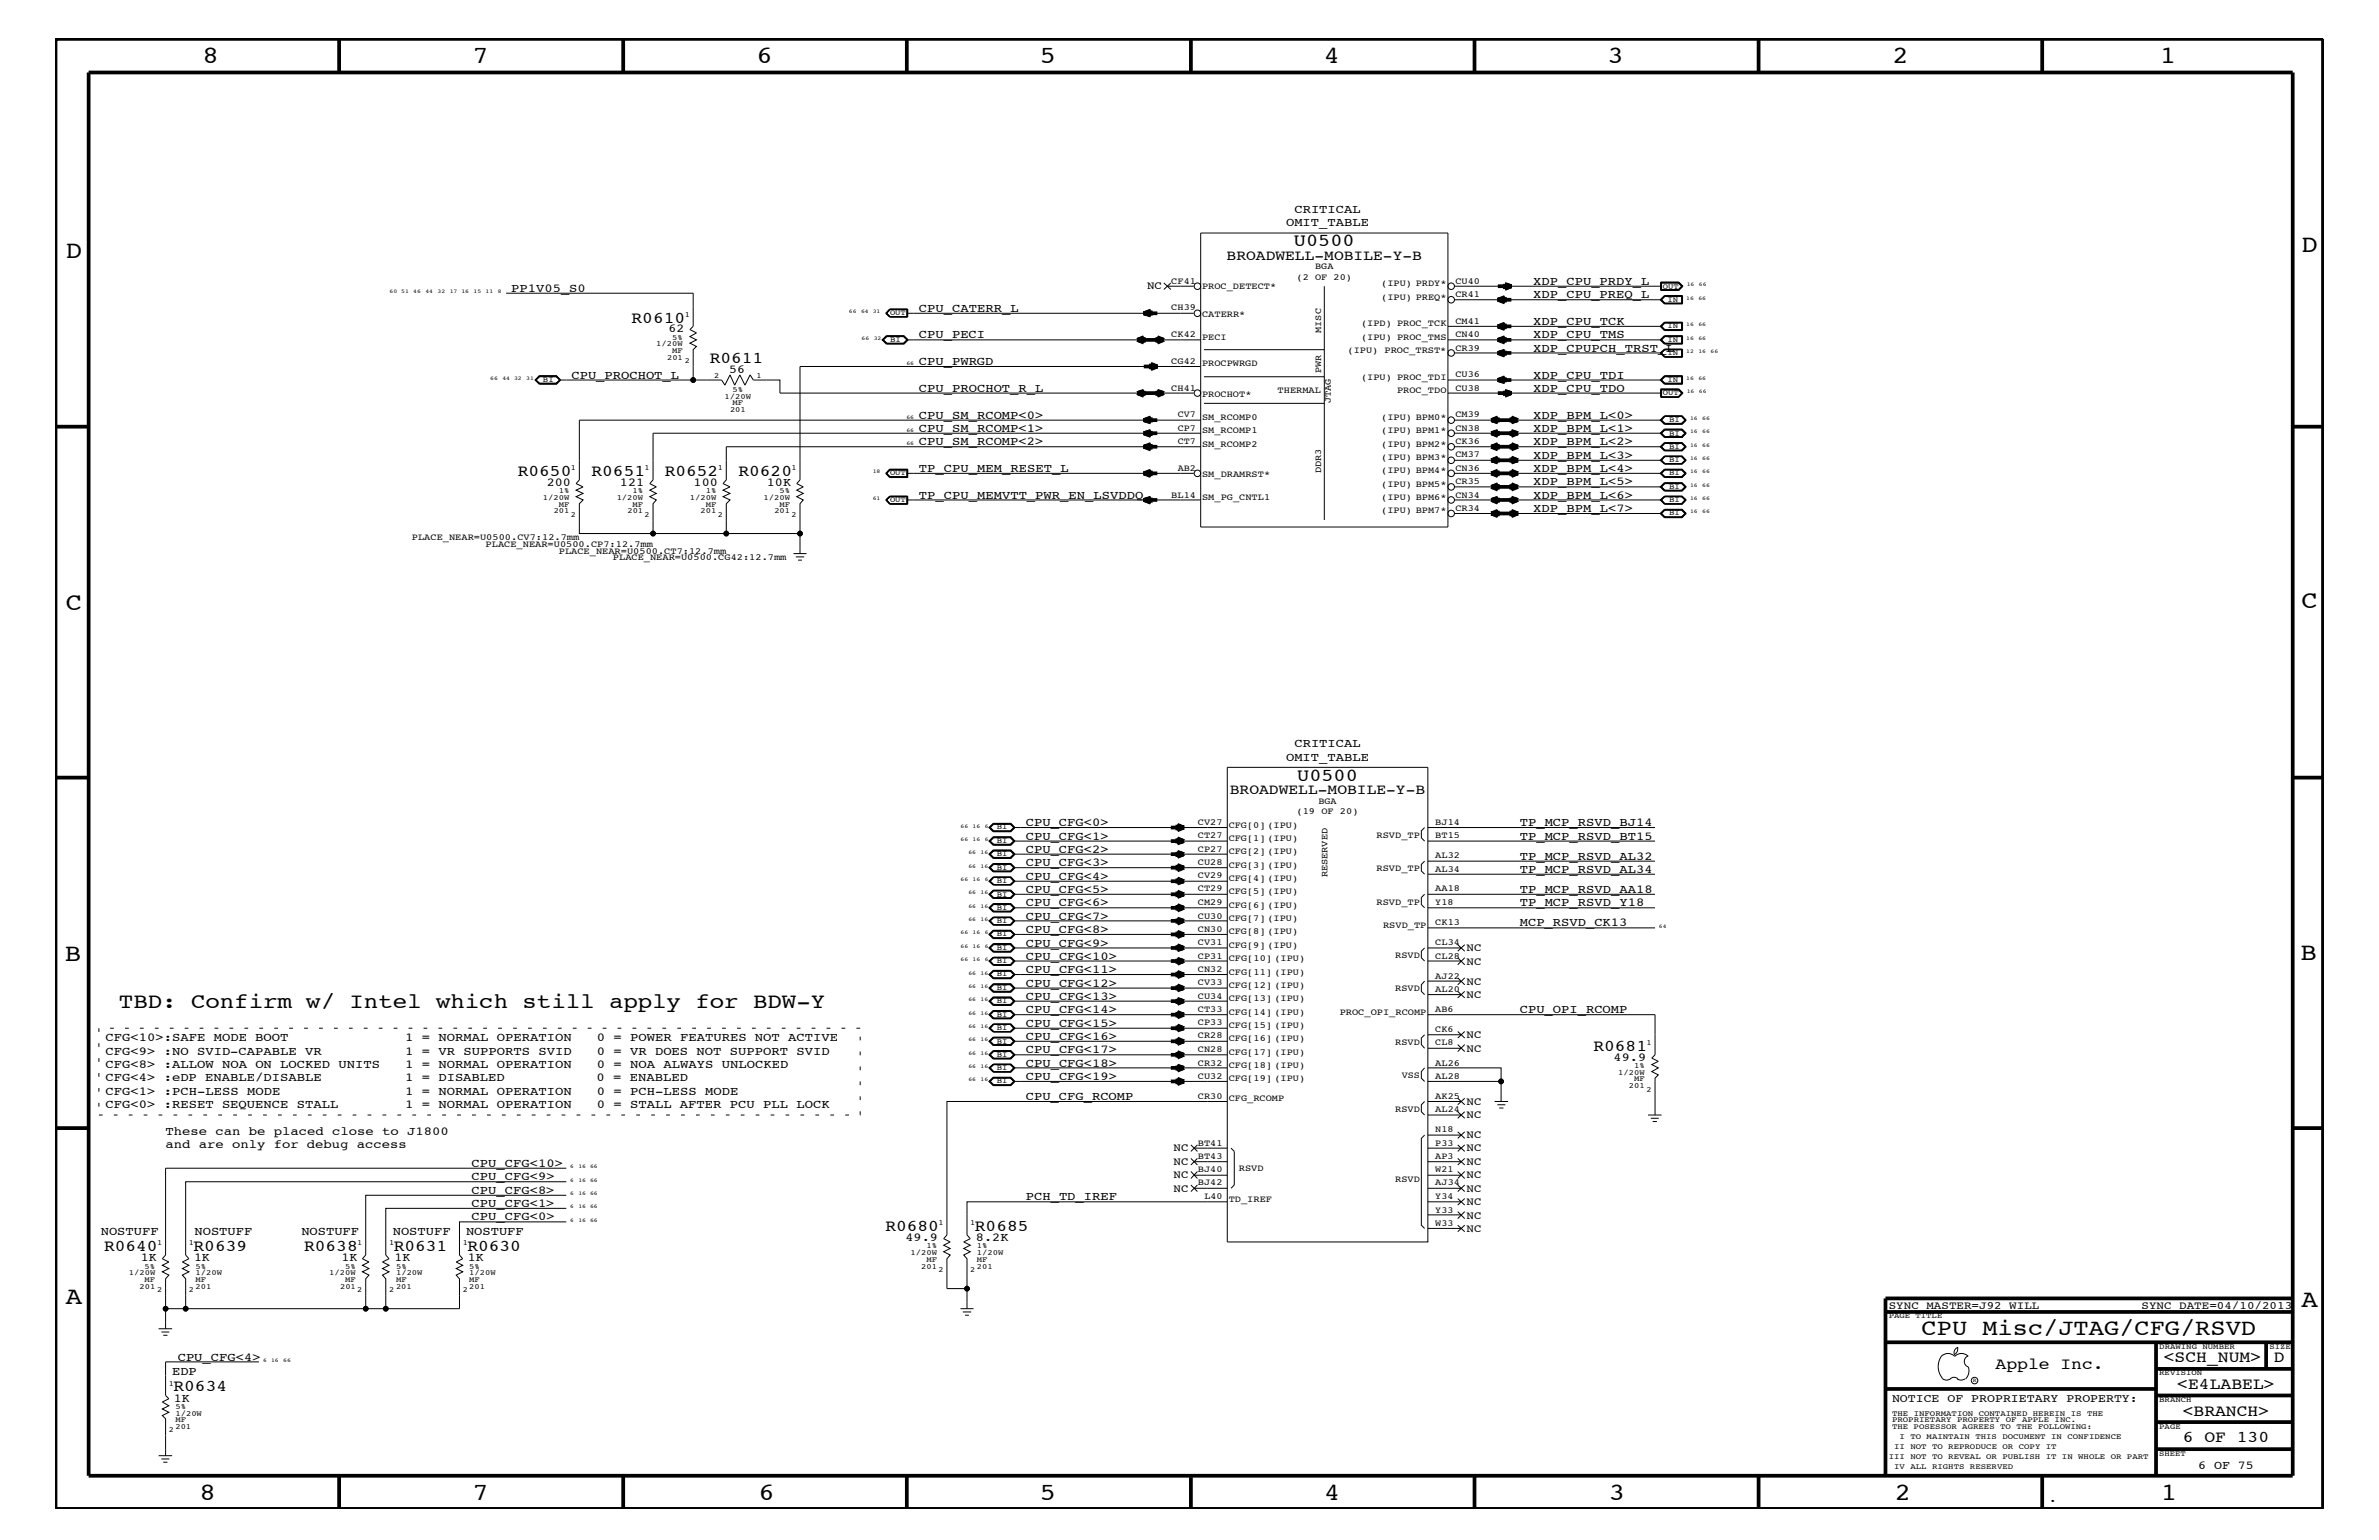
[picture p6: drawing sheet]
<svg xmlns="http://www.w3.org/2000/svg" width="432mm" height="279mm" viewBox="0 0 432 279" stroke-linecap="round" stroke-linejoin="round" font-family="sans-serif">
<defs><g id="words">
<g font-size="4.5">
<text x="36.7" y="11.5">8</text>
<text x="85.8" y="11.5">7</text>
<text x="137.3" y="11.5">6</text>
<text x="188.7" y="11.5">5</text>
<text x="240.3" y="11.5">4</text>
<text x="291.8" y="11.5">3</text>
<text x="343.5" y="11.5">2</text>
<text x="392" y="11.5">1</text>
<text x="11.9" y="46.8">D</text>
<text x="417.7" y="45.7">D</text>
<text x="11.9" y="110.6">C</text>
<text x="417.7" y="110.4">C</text>
<text x="11.8" y="174.3">B</text>
<text x="417.6" y="174.2">B</text>
<text x="11.9" y="236.7">A</text>
<text x="417.7" y="237.1">A</text>
<text x="36.2" y="272.1">8</text>
<text x="85.8" y="272.1">7</text>
<text x="137.7" y="272.1">6</text>
<text x="188.7" y="272.1">5</text>
<text x="240.4" y="272.1">4</text>
<text x="292" y="272.1">3</text>
<text x="343.9" y="272.1">2</text>
<text x="392.2" y="272.1">1</text>
</g>
<text font-size="4.1" x="348.8" y="242.3">CPU Misc/JTAG/CFG/RSVD</text>
<text font-size="3.9" x="21.6" y="182.9">TBD: Confirm w/ Intel which still apply for BDW-Y</text>
<g font-size="3.3">
<text x="234.9" y="44.6">U0500</text>
<text x="235.5" y="141.7">U0500</text>
</g>
<g font-size="3">
<text x="114.6" y="58.5">R0610</text>
<text x="128.8" y="65.9">R0611</text>
<text x="94" y="86.4">R0650</text>
<text x="107.4" y="86.4">R0651</text>
<text x="120.6" y="86.4">R0652</text>
<text x="134" y="86.4">R0620</text>
<text x="289.2" y="190.6">R0681</text>
<text x="18.9" y="227">R0640</text>
<text x="35.1" y="227">R0639</text>
<text x="55.2" y="227">R0638</text>
<text x="71.5" y="227">R0631</text>
<text x="84.8" y="227">R0630</text>
<text x="160.7" y="223.4">R0680</text>
<text x="177" y="223.4">R0685</text>
<text x="362.2" y="248.4">Apple Inc.</text>
<text x="392.7" y="247.1">&lt;SCH_NUM&gt;</text>
<text x="395.2" y="252">&lt;E4LABEL&gt;</text>
<text x="412.7" y="247.1">D</text>
<text x="31.5" y="252.4">R0634</text>
<text x="396.2" y="256.8">&lt;BRANCH&gt;</text>
<text x="396.2" y="261.6">6 OF 130</text>
</g>
<g font-size="2.6">
<text x="222.6" y="47.1">BROADWELL-MOBILE-Y-B</text>
<text x="223.2" y="144">BROADWELL-MOBILE-Y-B</text>
</g>
<g font-size="2.2">
<text x="233.4" y="41">OMIT_TABLE</text>
<text x="234.9" y="38.6">CRITICAL</text>
<text x="92.8" y="52.9">PP1V05_S0</text>
<text x="278.3" y="51.7">XDP_CPU_PRDY_L</text>
<text x="166.8" y="56.6">CPU_CATERR_L</text>
<text x="278.3" y="59">XDP_CPU_TCK</text>
<text x="278.3" y="54.1">XDP_CPU_PREQ_L</text>
<text x="121.3" y="60.3">62</text>
<text x="166.8" y="61.4">CPU_PECI</text>
<text x="278.3" y="63.9">XDP_CPUPCH_TRST_L</text>
<text x="278.3" y="61.4">XDP_CPU_TMS</text>
<text x="103.7" y="68.7">CPU_PROCHOT_L</text>
<text x="132.3" y="67.6">56</text>
<text x="166.8" y="66.2">CPU_PWRGD</text>
<text x="166.8" y="71.1">CPU_PROCHOT_R_L</text>
<text x="278.3" y="71.1">XDP_CPU_TDO</text>
<text x="278.3" y="68.7">XDP_CPU_TDI</text>
<text x="166.8" y="76">CPU_SM_RCOMP&lt;0&gt;</text>
<text x="278.3" y="76">XDP_BPM_L&lt;0&gt;</text>
<text x="166.8" y="78.3">CPU_SM_RCOMP&lt;1&gt;</text>
<text x="166.8" y="80.8">CPU_SM_RCOMP&lt;2&gt;</text>
<text x="278.3" y="83.3">XDP_BPM_L&lt;3&gt;</text>
<text x="278.3" y="80.8">XDP_BPM_L&lt;2&gt;</text>
<text x="278.3" y="78.3">XDP_BPM_L&lt;1&gt;</text>
<text x="99.2" y="88.2">200</text>
<text x="112.5" y="88.2">121</text>
<text x="125.9" y="88.2">100</text>
<text x="139.2" y="88.2">10K</text>
<text x="166.8" y="85.6">TP_CPU_MEM_RESET_L</text>
<text x="278.3" y="88.1">XDP_BPM_L&lt;5&gt;</text>
<text x="278.3" y="85.6">XDP_BPM_L&lt;4&gt;</text>
<text x="166.8" y="90.5">TP_CPU_MEMVTT_PWR_EN_LSVDDQ</text>
<text x="278.3" y="92.9">XDP_BPM_L&lt;7&gt;</text>
<text x="278.3" y="90.5">XDP_BPM_L&lt;6&gt;</text>
<text x="234.9" y="135.6">CRITICAL</text>
<text x="233.4" y="138">OMIT_TABLE</text>
<text x="186.2" y="149.9">CPU_CFG&lt;0&gt;</text>
<text x="275.8" y="149.9">TP_MCP_RSVD_BJ14</text>
<text x="186.2" y="152.3">CPU_CFG&lt;1&gt;</text>
<text x="186.2" y="154.7">CPU_CFG&lt;2&gt;</text>
<text x="275.8" y="156">TP_MCP_RSVD_AL32</text>
<text x="275.8" y="152.3">TP_MCP_RSVD_BT15</text>
<text x="186.2" y="159.6">CPU_CFG&lt;4&gt;</text>
<text x="186.2" y="162">CPU_CFG&lt;5&gt;</text>
<text x="186.2" y="157.2">CPU_CFG&lt;3&gt;</text>
<text x="275.8" y="162">TP_MCP_RSVD_AA18</text>
<text x="275.8" y="158.4">TP_MCP_RSVD_AL34</text>
<text x="186.2" y="164.5">CPU_CFG&lt;6&gt;</text>
<text x="186.2" y="166.9">CPU_CFG&lt;7&gt;</text>
<text x="275.8" y="164.5">TP_MCP_RSVD_Y18</text>
<text x="186.2" y="171.7">CPU_CFG&lt;9&gt;</text>
<text x="186.2" y="169.3">CPU_CFG&lt;8&gt;</text>
<text x="275.8" y="168.1">MCP_RSVD_CK13</text>
<text x="186.2" y="176.6">CPU_CFG&lt;11&gt;</text>
<text x="186.2" y="174.2">CPU_CFG&lt;10&gt;</text>
<text x="186.2" y="179">CPU_CFG&lt;12&gt;</text>
<text x="186.2" y="181.4">CPU_CFG&lt;13&gt;</text>
<text x="186.2" y="183.8">CPU_CFG&lt;14&gt;</text>
<text x="275.8" y="183.8">CPU_OPI_RCOMP</text>
<text x="19.1" y="188.9">CFG&lt;10&gt;:SAFE MODE BOOT</text>
<text x="19.1" y="191.4">CFG&lt;9&gt; :NO SVID-CAPABLE VR</text>
<text x="73.5" y="191.4">1 = VR SUPPORTS SVID</text>
<text x="73.6" y="188.9">1 = NORMAL OPERATION</text>
<text x="108.3" y="191.4">0 = VR DOES NOT SUPPORT SVID</text>
<text x="108.3" y="188.9">0 = POWER FEATURES NOT ACTIVE</text>
<text x="186.2" y="191.1">CPU_CFG&lt;17&gt;</text>
<text x="186.2" y="188.7">CPU_CFG&lt;16&gt;</text>
<text x="186.2" y="186.3">CPU_CFG&lt;15&gt;</text>
<text x="19.1" y="196.2">CFG&lt;4&gt; :eDP ENABLE/DISABLE</text>
<text x="19.1" y="193.7">CFG&lt;8&gt; :ALLOW NOA ON LOCKED UNITS</text>
<text x="73.5" y="196.2">1 = DISABLED</text>
<text x="73.6" y="193.7">1 = NORMAL OPERATION</text>
<text x="108.3" y="196.2">0 = ENABLED</text>
<text x="108.3" y="193.7">0 = NOA ALWAYS UNLOCKED</text>
<text x="186.2" y="193.6">CPU_CFG&lt;18&gt;</text>
<text x="186.2" y="195.9">CPU_CFG&lt;19&gt;</text>
<text x="292.9" y="192.5">49.9</text>
<text x="19.1" y="201">CFG&lt;0&gt; :RESET SEQUENCE STALL</text>
<text x="19.1" y="198.7">CFG&lt;1&gt; :PCH-LESS MODE</text>
<text x="73.5" y="201">1 = NORMAL OPERATION</text>
<text x="73.6" y="198.7">1 = NORMAL OPERATION</text>
<text x="108.3" y="201">0 = STALL AFTER PCU PLL LOCK</text>
<text x="108.3" y="198.7">0 = PCH-LESS MODE</text>
<text x="186.2" y="199.6">CPU_CFG_RCOMP</text>
<text x="30.1" y="205.9">These can be placed close to J1800</text>
<text x="30.1" y="208.3">and are only for debug access</text>
<text x="85.6" y="211.7">CPU_CFG&lt;10&gt;</text>
<text x="85.6" y="214.2">CPU_CFG&lt;9&gt;</text>
<text x="85.6" y="219">CPU_CFG&lt;1&gt;</text>
<text x="85.6" y="216.6">CPU_CFG&lt;8&gt;</text>
<text x="85.6" y="221.4">CPU_CFG&lt;0&gt;</text>
<text x="186.2" y="217.8">PCH_TD_IREF</text>
<text x="18.3" y="224.1">NOSTUFF</text>
<text x="35.3" y="224.1">NOSTUFF</text>
<text x="54.7" y="224.1">NOSTUFF</text>
<text x="71.3" y="224.1">NOSTUFF</text>
<text x="84.6" y="224.1">NOSTUFF</text>
<text x="164.3" y="225.2">49.9</text>
<text x="177.1" y="225.2">8.2K</text>
<text x="25.6" y="228.8">1K</text>
<text x="35.2" y="228.8">1K</text>
<text x="62" y="228.8">1K</text>
<text x="71.6" y="228.8">1K</text>
<text x="84.9" y="228.8">1K</text>
<text x="31.2" y="249.5">EDP</text>
<text x="32.3" y="246.9">CPU_CFG&lt;4&gt;</text>
<text x="31.6" y="254.3">1K</text>
<text x="398.9" y="266.6">6 OF 75</text>
<text x="371.9" y="272.6">.</text>
</g>
<text font-size="2.1" x="343.4" y="254.4">NOTICE OF PROPRIETARY PROPERTY:</text>
<g font-size="2">
<text x="208.2" y="52.5">NC</text>
<text x="266.2" y="172.6">NC</text>
<text x="266.2" y="178.7">NC</text>
<text x="266.2" y="175">NC</text>
<text x="266.2" y="181">NC</text>
<text x="266.2" y="188.3">NC</text>
<text x="266.2" y="190.8">NC</text>
<text x="266.2" y="200.4">NC</text>
<text x="266.2" y="202.9">NC</text>
<text x="213" y="208.9">NC</text>
<text x="266.2" y="208.9">NC</text>
<text x="266.2" y="206.5">NC</text>
<text x="213" y="211.4">NC</text>
<text x="213" y="213.8">NC</text>
<text x="266.2" y="211.4">NC</text>
<text x="266.2" y="213.8">NC</text>
<text x="213" y="216.2">NC</text>
<text x="266.2" y="216.2">NC</text>
<text x="266.2" y="218.6">NC</text>
<text x="266.2" y="221.1">NC</text>
<text x="266.2" y="223.5">NC</text>
<text x="342.8" y="237.4">SYNC_MASTER=J92_WILL</text>
<text x="388.7" y="237.4">SYNC_DATE=04/10/2013</text>
</g>
<g font-size="1.7">
<text x="212.6" y="51.5">CF41</text>
<text x="218.2" y="52.5">PROC_DETECT*</text>
<text x="235.3" y="50.7">(2 OF 20)</text>
<text x="238.7" y="48.9">BGA</text>
<text x="250.7" y="51.9">(IPU) PRDY*</text>
<text x="264.2" y="51.5">CU40</text>
<text x="264.2" y="53.9">CR41</text>
<text x="212.6" y="56.3">CH39</text>
<text x="218.2" y="57.4">CATERR*</text>
<text x="247.1" y="59.2">(IPD) PROC_TCK</text>
<text x="250.7" y="54.4">(IPU) PREQ*</text>
<text x="264.2" y="58.7">CM41</text>
<text x="212.6" y="61.2">CK42</text>
<text x="212.6" y="66">CG42</text>
<text x="218.2" y="61.7">PECI</text>
<text x="239.8" y="60.4" transform="rotate(-90 239.8 60.4)">MISC</text>
<text x="244.6" y="64">(IPU) PROC_TRST*</text>
<text x="247.1" y="61.7">(IPU) PROC_TMS</text>
<text x="264.2" y="61.2">CN40</text>
<text x="264.2" y="63.6">CR39</text>
<text x="212.6" y="70.9">CH41</text>
<text x="218.2" y="66.5">PROCPWRGD</text>
<text x="218.2" y="72">PROCHOT*</text>
<text x="231.9" y="71.3">THERMAL</text>
<text x="239.8" y="67.7" transform="rotate(-90 239.8 67.7)">PWR</text>
<text x="247.1" y="68.9">(IPU) PROC_TDI</text>
<text x="253.6" y="71.3">PROC_TDO</text>
<text x="264.2" y="68.4">CU36</text>
<text x="264.2" y="70.9">CU38</text>
<text x="213.8" y="75.7">CV7</text>
<text x="218.2" y="76.2">SM_RCOMP0</text>
<text x="241.6" y="73.2" transform="rotate(-90 241.6 73.2)">JTAG</text>
<text x="250.7" y="76.2">(IPU) BPM0*</text>
<text x="264.2" y="75.7">CM39</text>
<text x="213.8" y="78.2">CP7</text>
<text x="213.8" y="80.5">CT7</text>
<text x="218.2" y="78.6">SM_RCOMP1</text>
<text x="218.2" y="81.1">SM_RCOMP2</text>
<text x="250.7" y="78.6">(IPU) BPM1*</text>
<text x="250.7" y="81.1">(IPU) BPM2*</text>
<text x="250.7" y="83.5">(IPU) BPM3*</text>
<text x="264.2" y="78.2">CN38</text>
<text x="264.2" y="80.5">CK36</text>
<text x="264.2" y="83">CM37</text>
<text x="213.8" y="85.4">AB2</text>
<text x="218.2" y="86.5">SM_DRAMRST*</text>
<text x="239.8" y="85.9" transform="rotate(-90 239.8 85.9)">DDR3</text>
<text x="250.7" y="85.9">(IPU) BPM4*</text>
<text x="250.7" y="88.3">(IPU) BPM5*</text>
<text x="264.2" y="85.4">CN36</text>
<text x="264.2" y="87.8">CR35</text>
<text x="212.6" y="90.3">BL14</text>
<text x="218.2" y="90.7">SM_PG_CNTL1</text>
<text x="250.7" y="90.7">(IPU) BPM6*</text>
<text x="250.7" y="93.2">(IPU) BPM7*</text>
<text x="264.2" y="90.3">CN34</text>
<text x="264.2" y="92.7">CR34</text>
<text x="74.8" y="98">PLACE_NEAR=U0500.CV7:12.7mm</text>
<text x="88.1" y="99.3">PLACE_NEAR=U0500.CP7:12.7mm</text>
<text x="101.4" y="100.4">PLACE_NEAR=U0500.CT7:12.7mm</text>
<text x="111.3" y="101.6">PLACE_NEAR=U0500.CG42:12.7mm</text>
<text x="217.4" y="149.6">CV27</text>
<text x="235.3" y="147.7">(19 OF 20)</text>
<text x="239.3" y="145.9">BGA</text>
<text x="260.5" y="149.6">BJ14</text>
<text x="217.4" y="152.1">CT27</text>
<text x="217.4" y="154.5">CP27</text>
<text x="223" y="150.1">CFG[0] (IPU)</text>
<text x="223" y="152.6">CFG[1] (IPU)</text>
<text x="223" y="155">CFG[2] (IPU)</text>
<text x="249.9" y="152">RSVD_TP</text>
<text x="260.5" y="155.7">AL32</text>
<text x="260.5" y="152.1">BT15</text>
<text x="217.4" y="156.9">CU28</text>
<text x="217.4" y="159.4">CV29</text>
<text x="217.4" y="161.7">CT29</text>
<text x="223" y="159.9">CFG[4] (IPU)</text>
<text x="223" y="157.4">CFG[3] (IPU)</text>
<text x="241" y="159.2" transform="rotate(-90 241 159.2)">RESERVED</text>
<text x="249.9" y="158">RSVD_TP</text>
<text x="260.5" y="161.7">AA18</text>
<text x="260.5" y="158.2">AL34</text>
<text x="217.4" y="164.2">CM29</text>
<text x="217.4" y="166.7">CU30</text>
<text x="223" y="167.1">CFG[7] (IPU)</text>
<text x="223" y="162.2">CFG[5] (IPU)</text>
<text x="223" y="164.7">CFG[6] (IPU)</text>
<text x="249.9" y="164.1">RSVD_TP</text>
<text x="260.5" y="167.8">CK13</text>
<text x="260.5" y="164.2">Y18</text>
<text x="217.4" y="173.9">CP31</text>
<text x="217.4" y="169">CN30</text>
<text x="217.4" y="171.5">CV31</text>
<text x="223" y="172">CFG[9] (IPU)</text>
<text x="223" y="169.5">CFG[8] (IPU)</text>
<text x="251" y="168.3">RSVD_TP</text>
<text x="253.2" y="173.8">RSVD</text>
<text x="260.5" y="173.9">CL28</text>
<text x="260.5" y="171.5">CL34</text>
<text x="217.4" y="176.3">CN32</text>
<text x="217.4" y="178.8">CV33</text>
<text x="223" y="179.3">CFG[12] (IPU)</text>
<text x="223" y="174.4">CFG[10] (IPU)</text>
<text x="223" y="176.8">CFG[11] (IPU)</text>
<text x="253.2" y="179.9">RSVD</text>
<text x="260.5" y="177.6">AJ22</text>
<text x="260.5" y="179.9">AL20</text>
<text x="217.4" y="181.2">CU34</text>
<text x="217.4" y="183.6">CT33</text>
<text x="223" y="184.1">CFG[14] (IPU)</text>
<text x="223" y="181.6">CFG[13] (IPU)</text>
<text x="243.2" y="184.1">PROC_OPI_RCOMP</text>
<text x="260.5" y="183.6">AB6</text>
<text x="217.4" y="186">CP33</text>
<text x="217.4" y="188.4">CR28</text>
<text x="217.4" y="190.9">CN28</text>
<text x="223" y="186.5">CFG[15] (IPU)</text>
<text x="223" y="188.9">CFG[16] (IPU)</text>
<text x="223" y="191.4">CFG[17] (IPU)</text>
<text x="253.2" y="189.5">RSVD</text>
<text x="260.5" y="187.2">CK6</text>
<text x="260.5" y="189.7">CL8</text>
<text x="217.4" y="193.3">CR32</text>
<text x="217.4" y="195.7">CU32</text>
<text x="223" y="196.2">CFG[19] (IPU)</text>
<text x="223" y="193.7">CFG[18] (IPU)</text>
<text x="254.4" y="195.6">VSS</text>
<text x="260.5" y="193.3">AL26</text>
<text x="260.5" y="195.7">AL28</text>
<text x="217.4" y="199.3">CR30</text>
<text x="223" y="199.8">CFG_RCOMP</text>
<text x="253.2" y="201.7">RSVD</text>
<text x="260.5" y="199.3">AK25</text>
<text x="260.5" y="201.8">AL24</text>
<text x="217.4" y="207.9">BT41</text>
<text x="260.5" y="205.4">N18</text>
<text x="260.5" y="207.9">P33</text>
<text x="217.4" y="212.7">BJ40</text>
<text x="217.4" y="215.1">BJ42</text>
<text x="217.4" y="210.3">BT43</text>
<text x="224.9" y="212.5">RSVD</text>
<text x="253.2" y="214.4">RSVD</text>
<text x="260.5" y="215.1">AJ34</text>
<text x="260.5" y="210.3">AP3</text>
<text x="260.5" y="212.7">W21</text>
<text x="218.6" y="217.5">L40</text>
<text x="223" y="218">TD_IREF</text>
<text x="260.5" y="220">Y33</text>
<text x="260.5" y="217.5">Y34</text>
<text x="260.5" y="222.4">W33</text>
</g>
<g font-size="1.4">
<text x="301.8" y="52.4">OUT</text>
<text x="124.3" y="57.4">1</text>
<text x="161.5" y="57.2">OUT</text>
<text x="302.7" y="59.5">IN</text>
<text x="302.7" y="54.7">IN</text>
<text x="119.1" y="62.9">1/20W</text>
<text x="121.1" y="65.3">201</text>
<text x="122" y="61.7">5%</text>
<text x="122" y="64">MF</text>
<text x="124.3" y="65.9">2</text>
<text x="161.5" y="62">BI</text>
<text x="302.7" y="64.5">IN</text>
<text x="302.7" y="62">IN</text>
<text x="98.6" y="69.3">BI</text>
<text x="129.6" y="68.5">2</text>
<text x="133" y="71.1">5%</text>
<text x="137.3" y="68.5">1</text>
<text x="301.8" y="71.7">OUT</text>
<text x="302.7" y="69.3">IN</text>
<text x="131.5" y="72.3">1/20W</text>
<text x="132.5" y="74.7">201</text>
<text x="133" y="73.5">MF</text>
<text x="302.9" y="76.6">BI</text>
<text x="302.9" y="83.8">BI</text>
<text x="302.9" y="81.4">BI</text>
<text x="302.9" y="79">BI</text>
<text x="101.4" y="89.5">1%</text>
<text x="103.6" y="85.3">1</text>
<text x="114.8" y="89.5">1%</text>
<text x="117" y="85.3">1</text>
<text x="128.1" y="89.5">1%</text>
<text x="130.3" y="85.3">1</text>
<text x="141.5" y="89.5">5%</text>
<text x="143.7" y="85.3">1</text>
<text x="161.5" y="86.2">OUT</text>
<text x="302.9" y="88.7">BI</text>
<text x="302.9" y="86.2">BI</text>
<text x="98.6" y="90.7">1/20W</text>
<text x="100.5" y="93.2">201</text>
<text x="101.4" y="92">MF</text>
<text x="103.6" y="93.8">2</text>
<text x="111.9" y="90.7">1/20W</text>
<text x="113.9" y="93.2">201</text>
<text x="114.8" y="92">MF</text>
<text x="117" y="93.8">2</text>
<text x="125.2" y="90.7">1/20W</text>
<text x="127.2" y="93.2">201</text>
<text x="128.1" y="92">MF</text>
<text x="130.3" y="93.8">2</text>
<text x="138.6" y="90.7">1/20W</text>
<text x="140.5" y="93.2">201</text>
<text x="141.5" y="92">MF</text>
<text x="143.7" y="93.8">2</text>
<text x="161.5" y="91.1">OUT</text>
<text x="302.9" y="93.5">BI</text>
<text x="302.9" y="91.1">BI</text>
<text x="180.9" y="150.5">BI</text>
<text x="180.9" y="152.9">BI</text>
<text x="180.9" y="155.4">BI</text>
<text x="180.9" y="157.8">BI</text>
<text x="180.9" y="160.2">BI</text>
<text x="180.9" y="162.7">BI</text>
<text x="180.9" y="167.5">BI</text>
<text x="180.9" y="165">BI</text>
<text x="180.9" y="172.3">BI</text>
<text x="180.9" y="169.9">BI</text>
<text x="180.9" y="177.2">BI</text>
<text x="180.9" y="174.8">BI</text>
<text x="180.9" y="179.6">BI</text>
<text x="180.9" y="182.1">BI</text>
<text x="180.9" y="184.4">BI</text>
<text x="180.9" y="186.9">BI</text>
<text x="180.9" y="189.3">BI</text>
<text x="180.9" y="191.7">BI</text>
<text x="298.9" y="189.5">1</text>
<text x="180.9" y="196.5">BI</text>
<text x="180.9" y="194.2">BI</text>
<text x="293.7" y="195">1/20W</text>
<text x="295.7" y="197.4">201</text>
<text x="296.6" y="196.2">MF</text>
<text x="296.6" y="193.7">1%</text>
<text x="298.9" y="198.1">2</text>
<text x="28.5" y="225.9">1</text>
<text x="34.3" y="225.9">1</text>
<text x="64.9" y="225.9">1</text>
<text x="70.6" y="225.9">1</text>
<text x="84" y="225.9">1</text>
<text x="165.3" y="227.7">1/20W</text>
<text x="168.1" y="226.5">1%</text>
<text x="170.3" y="222.3">1</text>
<text x="176.1" y="222.3">1</text>
<text x="177.3" y="226.5">1%</text>
<text x="177.3" y="227.7">1/20W</text>
<text x="23.4" y="231.3">1/20W</text>
<text x="25.3" y="233.8">201</text>
<text x="26.2" y="230.2">5%</text>
<text x="26.2" y="232.6">MF</text>
<text x="35.5" y="230.2">5%</text>
<text x="35.5" y="233.8">201</text>
<text x="35.5" y="231.3">1/20W</text>
<text x="35.5" y="232.6">MF</text>
<text x="59.8" y="231.3">1/20W</text>
<text x="61.7" y="233.8">201</text>
<text x="62.7" y="232.6">MF</text>
<text x="62.7" y="230.2">5%</text>
<text x="71.9" y="232.6">MF</text>
<text x="71.9" y="231.3">1/20W</text>
<text x="71.9" y="233.8">201</text>
<text x="71.9" y="230.2">5%</text>
<text x="85.2" y="230.2">5%</text>
<text x="85.2" y="233.8">201</text>
<text x="85.2" y="231.3">1/20W</text>
<text x="85.2" y="232.6">MF</text>
<text x="167.2" y="230.2">201</text>
<text x="168.1" y="229">MF</text>
<text x="170.3" y="230.7">2</text>
<text x="176.1" y="230.7">2</text>
<text x="177.3" y="230.2">201</text>
<text x="177.3" y="229">MF</text>
<text x="28.5" y="234.4">2</text>
<text x="34.3" y="234.4">2</text>
<text x="64.9" y="234.4">2</text>
<text x="70.6" y="234.4">2</text>
<text x="84" y="234.4">2</text>
<text x="342.8" y="239.2">PAGE TITLE</text>
<text x="391.9" y="244.7">DRAWING NUMBER</text>
<text x="411.9" y="244.7">SIZE</text>
<text x="30.6" y="251.4">1</text>
<text x="391.9" y="249.5">REVISION</text>
<text x="31.8" y="255.6">5%</text>
<text x="31.8" y="256.8">1/20W</text>
<text x="343.4" y="256.8">THE INFORMATION CONTAINED HEREIN IS THE</text>
<text x="391.9" y="254.4">BRANCH</text>
<text x="30.6" y="259.9">2</text>
<text x="31.8" y="259.3">201</text>
<text x="31.8" y="258">MF</text>
<text x="343.4" y="258">PROPRIETARY PROPERTY OF APPLE INC.</text>
<text x="343.4" y="259.3">THE POSESSOR AGREES TO THE FOLLOWING:</text>
<text x="343.8" y="262.9">II NOT TO REPRODUCE OR COPY IT</text>
<text x="344.8" y="261.1">I TO MAINTAIN THIS DOCUMENT IN CONFIDENCE</text>
<text x="391.9" y="259.3">PAGE</text>
<text x="342.8" y="264.7">III NOT TO REVEAL OR PUBLISH IT IN WHOLE OR PART</text>
<text x="343.8" y="266.6">IV ALL RIGHTS RESERVED</text>
<text x="391.9" y="264.1">SHEET</text>
</g>
<g font-size="1">
<text x="70.7" y="53.2">60 51</text>
<text x="75" y="53.2">46</text>
<text x="77.2" y="53.2">44</text>
<text x="79.4" y="53.2">32</text>
<text x="81.6" y="53.2">17 16</text>
<text x="85.9" y="53.2">15</text>
<text x="88.1" y="53.2">11</text>
<text x="90.3" y="53.2">8</text>
<text x="306.2" y="51.9">16</text>
<text x="308.4" y="51.9">66</text>
<text x="154.1" y="56.8">66</text>
<text x="156.3" y="56.8">64 31</text>
<text x="306.1" y="59.2">16</text>
<text x="306.1" y="54.4">16</text>
<text x="308.3" y="59.2">66</text>
<text x="308.3" y="54.4">66</text>
<text x="156.4" y="61.7">66</text>
<text x="158.6" y="61.7">32</text>
<text x="306.1" y="64">12</text>
<text x="306.1" y="61.7">16</text>
<text x="308.3" y="64">16</text>
<text x="308.3" y="61.7">66</text>
<text x="310.5" y="64">66</text>
<text x="89" y="68.9">66</text>
<text x="91.2" y="68.9">44 32</text>
<text x="95.5" y="68.9">31</text>
<text x="164.5" y="66.2">66</text>
<text x="306.1" y="68.9">16</text>
<text x="306.2" y="71.3">16</text>
<text x="308.3" y="68.9">66</text>
<text x="308.4" y="71.3">66</text>
<text x="164.5" y="76">66</text>
<text x="306.7" y="76.2">16</text>
<text x="308.9" y="76.2">66</text>
<text x="164.5" y="78.3">66</text>
<text x="164.5" y="80.8">66</text>
<text x="306.7" y="83.5">16</text>
<text x="306.7" y="81.1">16</text>
<text x="306.7" y="78.6">16</text>
<text x="308.9" y="83.5">66</text>
<text x="308.9" y="81.1">66</text>
<text x="308.9" y="78.6">66</text>
<text x="158.4" y="85.9">18</text>
<text x="306.7" y="88.3">16</text>
<text x="306.7" y="85.9">16</text>
<text x="308.9" y="88.3">66</text>
<text x="308.9" y="85.9">66</text>
<text x="158.4" y="90.7">61</text>
<text x="306.7" y="93.2">16</text>
<text x="306.7" y="90.7">16</text>
<text x="308.9" y="93.2">66</text>
<text x="308.9" y="90.7">66</text>
<text x="174.3" y="150.1">66</text>
<text x="174.3" y="152.6">66</text>
<text x="175.8" y="155">66</text>
<text x="176.5" y="150.1">16</text>
<text x="176.5" y="152.6">16</text>
<text x="178" y="155">16</text>
<text x="178.7" y="150.1">6</text>
<text x="178.7" y="152.6">6</text>
<text x="174.3" y="159.9">66</text>
<text x="175.8" y="157.4">66</text>
<text x="176.5" y="159.9">16</text>
<text x="178" y="157.4">16</text>
<text x="178.7" y="159.9">6</text>
<text x="175.8" y="162.2">66</text>
<text x="175.8" y="167.1">66</text>
<text x="175.8" y="164.7">66</text>
<text x="178" y="162.2">16</text>
<text x="178" y="167.1">16</text>
<text x="178" y="164.7">16</text>
<text x="174.3" y="172">66</text>
<text x="174.3" y="169.5">66</text>
<text x="176.5" y="172">16</text>
<text x="176.5" y="169.5">16</text>
<text x="178.7" y="172">6</text>
<text x="178.7" y="169.5">6</text>
<text x="301.1" y="168.3">64</text>
<text x="174.3" y="174.4">66</text>
<text x="175.8" y="176.8">66</text>
<text x="175.8" y="179.3">66</text>
<text x="176.5" y="174.4">16</text>
<text x="178" y="176.8">16</text>
<text x="178" y="179.3">16</text>
<text x="178.7" y="174.4">6</text>
<text x="175.8" y="181.6">66</text>
<text x="175.8" y="184.1">66</text>
<text x="178" y="181.6">16</text>
<text x="178" y="184.1">16</text>
<text x="175.8" y="186.5">66</text>
<text x="175.8" y="188.9">66</text>
<text x="175.8" y="191.4">66</text>
<text x="178" y="186.5">16</text>
<text x="178" y="188.9">16</text>
<text x="178" y="191.4">16</text>
<text x="175.8" y="196.2">66</text>
<text x="175.8" y="193.7">66</text>
<text x="178" y="196.2">16</text>
<text x="178" y="193.7">16</text>
<text x="103.5" y="211.9">6</text>
<text x="103.5" y="214.4">6</text>
<text x="105" y="211.9">16 66</text>
<text x="105" y="214.4">16 66</text>
<text x="103.5" y="219.2">6</text>
<text x="103.5" y="216.9">6</text>
<text x="103.5" y="221.7">6</text>
<text x="105" y="219.2">16 66</text>
<text x="105" y="216.9">16 66</text>
<text x="105" y="221.7">16 66</text>
<text x="47.8" y="247.1">6</text>
<text x="49.2" y="247.1">16</text>
<text x="51.4" y="247.1">66</text>
<text x="358.1" y="250.7">R</text>
</g>
</g></defs>
<g fill="none" stroke="#000" stroke-width=".18">
<path d="M91.9 53.2h33.9v6l-.6 .6 1.2 .6-1.2 .7 1.2 .6-1.2 .6 1.2 .6-.6 .5v5.5h5.2l.6 1 .9-1.9 .8 1.9 1-1.9 .9 1.9 .9-1.9 .6 .9h4.9v2.4h75.1M160.8 56.8l.7 .7M161.5 56.1h3.3v1.4h-3.3l-.7-.7zM161.5 56.2l-.6 .6 .6 .6M161.5 56.1l-.7 .7M161.5 56.2l-.5 .6 .5 .6M161.5 56.2h3.2M161.5 57.4h3.2M164.6 56.8h52.1M164.6 56.2v1.2M164.7 56.1v1.4M211.2 51.3l1.3 1.2"/>
<path d="M211.8 51.9h4.9M212.5 51.3l-1.3 1.2M217.9 42.3h44.9v53.3h-44.9zM240.4 51.9v42.4M262.8 59.2h38.8M264 54.4h37.6M264 51.9h37.6M301.3 54.4l.8-.8h3.3v1.5h-3.3zM301.3 59.2l.8-.8h3.3v1.6h-3.3zM301.4 51.2h3.3l.8 .7-.8 .8h-3.3zM301.5 51.3h3.1M301.5 52.7v-1.4h3.1l.8 .6-.8 .8"/>
<path d="M301.6 59.2l.6-.6h3v1.2h-3zM301.6 54.4l.6-.6h3v1.2h-3zM302.2 58.5l-.7 .7 .7 .7M302.2 53.7l-.7 .7 .7 .7M302.2 53.7h3.1v1.4h-3.1M302.2 58.5h3.1v1.4h-3.1M302.2 58.5l-.8 .7 .8 .7M302.2 53.7l-.8 .7 .8 .7M304.6 51.3l.6 .6-.6 .6h-3v-1.2M304.6 51.3l.7 .6-.7 .7h-3.1M97.1 68.9l.8-.7h3.1l.8 .7-.8 .8h-3.1zM97.9 68.3h3.1l.6 .6-.6 .6h-3.1l-.6-.6z"/>
<path d="M97.9 68.2h3.1l.7 .7-.7 .7h-3.1l-.7-.7zM101.6 68.9l-.7 .6h-2.9l-.7-.6 .7-.5h2.9l.7 .5h24.2M160.9 60.9h3.2l.7 .8-.7 .7h-3.2l-.8-.7zM161 61l-.8 .7 .8 .6M161 61l-.7 .7 .7 .6M161 61h3l.8 .7-.8 .6h-3M161 61h3l.7 .7-.7 .6h-3M164.6 61.7l-.6 .6h-3l-.6-.6 .6-.6h3l.6 .6h53.3M217.9 66.5h-72.7v20.6l-.6 .6 1.2 .6-1.2 .6 1.2 .6-1.2 .6 1.2 .6-.6 .7v9M217.9 78.6h-99.4v8.5l-.6 .6 1.2 .6-1.2 .6 1.2 .6-1.2 .6 1.2 .6-.6 .7v5.4M217.9 76.2h-112.7v10.9l-.6 .6 1.2 .6-1.2 .6 1.2 .6-1.2 .6 1.2 .6-.6 .7v5.4h26.6M218.5 73.2h21.9"/>
<path d="M218.5 68.4h21.9M218.5 63.4h21.9M262.8 71.3h38.8M262.8 68.9h38.8M262.8 61.7h38.8M264 64h37.6M264 78.6h37.6M264 76.2h37.6M301.3 78.6l.8-.8h3.2l.8 .8-.8 .8h-3.2zM301.3 76.2l.8-.7h3.2l.8 .7-.8 .8h-3.2zM301.3 68.9l.8-.7h3.3v1.5h-3.3zM301.3 61.7l.8-.8h3.3v1.5h-3.3z"/>
<path d="M301.3 64l.8-.6h3.3v1.4h-3.3zM301.4 78.6l.8-.7h3.1l.7 .7-.7 .8h-3.1zM301.4 70.6h3.3l.8 .7-.8 .8h-3.3zM301.5 70.7h3.1M301.5 72h3.1M301.5 72.1v-1.5h3.1l.8 .7-.8 .8M301.5 78.6l.7-.6h3l.7 .6-.7 .7h-3zM301.6 78.6l.6-.6h3l.6 .6-.6 .6h-3zM301.6 61.7l.6-.6h3v1.2h-3zM301.6 70.7v1.3M302.2 75.6h3l.7 .6-.7 .6h-3M302.2 69.5h3.1"/>
<path d="M302.2 64.7h3.1M302.2 63.4l-.7 .6 .7 .7M302.2 61l-.7 .7 .7 .6M302.2 75.5h3.1l.7 .7-.7 .7h-3.1l-.8-.7zM302.2 75.6l-.7 .6 .7 .6M302.2 75.6l-.6 .6 .6 .6M302.2 69.5l-.6-.6 .6-.5h3v1.1M302.2 63.4l-.6 .6 .6 .7M302.2 63.4h3.1M302.2 61h3.1v1.3h-3.1M302.2 75.6h3l.6 .6-.6 .6h-3M302.2 63.4l-.8 .6 .8 .8"/>
<path d="M302.2 61l-.8 .7 .8 .6M304.6 70.7l.6 .6-.6 .7M304.6 70.7l.7 .6-.7 .7M305.2 63.4v1.3M305.3 68.2v1.4h-3.1l-.8-.7 .8-.7M305.3 63.4v1.4M305.3 68.3h-3.1l-.7 .6 .7 .6M160.8 85.9l.7 .7M160.8 90.7l.7 .8M161 85.9l.5-.6h3.1v1.2h-3.1zM161.5 85.1h3.3v1.5h-3.3l-.7-.7zM161.5 90h3.3v1.5h-3.3l-.7-.8z"/>
<path d="M161.5 85.2l-.6 .7 .6 .7M161.5 90.1l-.6 .6 .6 .7M161.5 85.2l-.7 .7M161.5 90l-.7 .7M161.5 90.1l-.5 .6 .5 .7M161.5 85.2h3.2v1.4h-3.2M161.5 90.1h3.2M161.5 91.4h3.2M164.6 90.7h53.3M164.6 85.9h52.1M164.6 90.1v1.3M164.7 90v1.5"/>
<path d="M217.9 81.1h-86.1v6l-.6 .6 1.3 .6-1.3 .6 1.3 .6-1.3 .6 1.3 .6-.7 .7v5.4h13.4M264 93.2h37.6M264 90.7h37.6M264 88.3h37.6M264 85.9h37.6M264 83.5h37.6M264 81.1h37.6M301.3 93.2l.8-.8h3.2l.8 .8-.8 .7h-3.2zM301.3 90.7l.8-.7h3.2l.8 .7-.8 .8h-3.2zM301.3 88.3l.8-.7h3.2l.8 .7-.8 .8h-3.2zM301.3 85.9l.8-.8h3.2l.8 .8-.8 .7h-3.2zM301.3 83.5l.8-.8h3.2l.8 .8-.8 .7h-3.2z"/>
<path d="M301.3 81.1l.8-.8h3.2l.8 .8-.8 .7h-3.2zM301.4 90.7l.8-.7h3.1l.7 .7-.7 .8h-3.1zM301.4 83.5l.8-.8h3.1l.7 .8-.7 .7h-3.1zM301.6 88.3l.6-.6h3l.6 .6-.6 .6h-3zM301.6 85.9l.6-.6h3l.6 .6-.6 .6h-3zM301.6 81.1l.6-.6h3l.6 .6-.6 .5h-3zM302.2 92.5h3l.7 .7-.7 .6h-3M302.2 90.1h3l.7 .6-.7 .7h-3M302.2 87.7h3l.7 .6-.7 .7h-3M302.2 85.2h3l.7 .7-.7 .7h-3M302.2 82.8h3l.7 .7-.7 .6h-3M302.2 80.4h3l.7 .7-.7 .6h-3"/>
<path d="M302.2 92.5h3.1l.7 .7-.7 .6h-3.1M302.2 87.7h3.1l.7 .6-.7 .7h-3.1M302.2 85.2h3.1l.7 .7-.7 .7h-3.1M302.2 80.4h3.1l.7 .7-.7 .6h-3.1M302.2 92.5l-.8 .7 .8 .6M302.2 92.5l-.7 .7 .7 .6M302.2 90.1l-.7 .6 .7 .7M302.2 90.1l-.6 .6 .6 .7M302.2 87.7l-.8 .6 .8 .7M302.2 87.7l-.7 .6 .7 .7M302.2 85.2l-.8 .7 .8 .7M302.2 85.2l-.7 .7 .7 .7"/>
<path d="M302.2 82.8l-.7 .7 .7 .6M302.2 82.8l-.6 .7 .6 .6M302.2 80.4l-.8 .7 .8 .6M302.2 80.4l-.7 .7 .7 .6M302.2 92.6h3l.6 .6-.6 .6h-3l-.6-.6zM302.2 90.1h3l.6 .6-.6 .7h-3M302.2 82.8h3l.6 .7-.6 .6h-3M144 100.4h2.4M144.4 101h1.6M144.9 101.6h.6M222.8 139.2h36.4v86.1h-36.4zM179.6 155l.7-.7h3.2l.6 .7-.6 .7h-3.2z"/>
<path d="M179.7 152.6l.6-.7h3.1l.7 .7-.7 .6h-3.1zM179.7 155l.6-.6h3.1l.7 .6-.7 .6h-3.1zM180.3 149.4h3.2l.7 .7-.7 .8h-3.2l-.8-.8zM180.3 151.8h3.2l.7 .8-.7 .8h-3.2l-.8-.8zM180.3 156.7h3.2l.7 .7-.7 .8h-3.2l-.8-.8zM180.3 154.2h3.2l.7 .8-.7 .7h-3.2l-.8-.7zM180.3 159.1h3.2l.7 .8-.7 .7h-3.2l-.8-.7zM180.3 149.5h3.2l.6 .6-.6 .7h-3.2M180.3 151.8h3.2l.6 .8-.6 .7h-3.2l-.7-.7zM180.3 156.7h3.2l.6 .7-.6 .7h-3.2M180.3 159.1h3.2l.6 .8-.6 .7h-3.2l-.7-.7zM180.3 154.4h3.1l.6 .6h38.8"/>
<path d="M180.3 159.2h3.1l.6 .7h38.8M180.3 149.5h3.1l.7 .6-.7 .7h-3.1M180.3 156.7h3.1l.7 .7-.7 .7h-3.1M180.3 159.2h3.1l.7 .7-.7 .6h-3.1M180.3 149.5l-.7 .6 .7 .7M180.3 149.5l-.6 .6 .6 .7M180.3 156.7l-.7 .7 .7 .7M180.3 156.7l-.6 .7 .6 .7M180.3 154.4l-.6 .6 .6 .6h3.1l.6-.6M180.3 159.2l-.6 .7 .6 .6M184 150.1l-.6 .6h-3.1l-.6-.6 .6-.6h3.1l.6 .6h38.8M184 152.6l-.6 .6h-3.1"/>
<path d="M184 157.4l-.6 .6h-3.1l-.6-.6 .6-.6h3.1l.6 .6h38.8M184 159.9l-.6 .6h-3.1M222.8 152.6h-38.8l-.6-.6h-3.1l-.6 .6 .6 .6M258.6 156.2l-.6 .6v1.2l.6 .6M258.6 150.1l-.6 .6v1.3l.6 .6M259.2 156.2h41.2M259.2 158.6h41.2M259.2 150.1h41.2M259.2 152.6h41.2M179.5 167.1l.8-.7h3.2l.7 .7-.7 .7h-3.2zM179.5 174.4l.8-.7h3.2l.7 .7-.7 .7h-3.2zM179.6 162.2l.7-.6h3.2l.6 .6-.6 .8h-3.2z"/>
<path d="M179.6 167.1l.7-.7h3.2l.6 .7-.6 .7h-3.2zM179.6 172l.7-.8h3.2l.6 .8-.6 .7h-3.2zM179.6 174.4l.7-.7h3.2l.6 .7-.6 .7h-3.2zM179.6 179.3l.7-.8h3.2l.6 .8-.6 .6h-3.2zM179.7 172l.6-.7h3.1l.7 .7-.7 .7h-3.1zM179.7 179.3l.6-.7h3.1l.7 .7-.7 .6h-3.1zM180.3 161.5h3.2l.7 .7-.7 .8h-3.2l-.8-.8zM180.3 163.9h3.2l.7 .8-.7 .8h-3.2l-.8-.8zM180.3 171.2h3.2l.7 .8-.7 .7h-3.2l-.8-.7zM180.3 168.8h3.2l.7 .7-.7 .8h-3.2l-.8-.8zM180.3 176.1h3.2l.7 .7-.7 .8h-3.2l-.8-.8zM180.3 178.5h3.2l.7 .8-.7 .7h-3.2l-.8-.7z"/>
<path d="M180.3 164h3.2l.6 .7-.6 .7h-3.2M180.3 168.9h3.2l.6 .6-.6 .7h-3.2M180.3 176.1h3.2l.6 .7-.6 .7h-3.2M180.3 166.5h3.1l.6 .6h38.8M180.3 173.8h3.1l.6 .6h38.8M180.3 166.5h3.1l.7 .6-.7 .7h-3.1M180.3 164h3.1l.7 .7-.7 .7h-3.1M180.3 168.9h3.1l.7 .6-.7 .7h-3.1M180.3 176.1h3.1l.7 .7-.7 .7h-3.1M180.3 173.8h3.1l.7 .6-.7 .6h-3.1M180.3 161.6h3.1l.7 .6-.7 .7h-3.1l-.6-.7zM180.3 166.5l-.6 .6 .6 .7"/>
<path d="M180.3 164l-.7 .7 .7 .7M180.3 164l-.6 .7 .6 .7M180.3 168.9l-.7 .6 .7 .7M180.3 168.9l-.6 .6 .6 .7M180.3 176.1l-.7 .7 .7 .7M180.3 176.1l-.6 .7 .6 .7M180.3 173.8l-.6 .6 .6 .6M184 167.1l-.6 .7h-3.1M184 164.7l-.6 .6h-3.1l-.6-.6 .6-.6h3.1l.6 .6h38.8M184 172l-.6 .6h-3.1l-.6-.6 .6-.6h3.1l.6 .6h38.8M184 169.5l-.6 .6h-3.1l-.6-.6 .6-.6h3.1l.6 .6h38.8M184 174.4l-.6 .6h-3.1"/>
<path d="M184 179.3l-.6 .6h-3.1M222.8 162.2h-38.8l-.6-.5h-3.1l-.6 .5 .6 .6h3.1l.6-.6M222.8 176.8h-38.8l-.6-.6h-3.1l-.6 .6 .6 .6h3.1l.6-.6M222.8 179.3h-38.8l-.6-.6h-3.1l-.6 .6 .6 .6M258.6 178l-.6 .7v1.2l.6 .6M258.6 172l-.6 .6v1.2l.6 .6M258.6 162.2l-.6 .6v1.3l.6 .6M259.2 162.2h41.2M259.2 174.4h6M259.2 172h6M259.2 168.3h41.2M259.2 164.7h41.2"/>
<path d="M259.2 178h6M264.6 177.4l1.3 1.3M264.6 179.9l1.3 1.1M264.6 173.8l1.3 1.2M264.6 171.4l1.3 1.2M265.9 177.4l-1.3 1.3M265.9 179.9l-1.3 1.1M265.9 173.8l-1.3 1.2M265.9 171.4l-1.3 1.2M179.5 193.7l.8-.6h3.2l.7 .6-.7 .8h-3.2zM179.6 181.6l.7-.6h3.2l.6 .6-.6 .8h-3.2zM179.6 193.7l.7-.6h3.2l.6 .6-.6 .8h-3.2z"/>
<path d="M179.6 188.9l.7-.7h3.2l.6 .7-.6 .8h-3.2zM179.7 181.6l.6-.6h3.1l.7 .6-.7 .7h-3.1zM180.3 180.9h3.2l.7 .7-.7 .8h-3.2l-.8-.8zM180.3 185.8h3.2l.7 .7-.7 .7h-3.2l-.8-.7zM180.3 183.3h3.2l.7 .8-.7 .8h-3.2l-.8-.8zM180.3 195.4h3.2l.7 .8-.7 .8h-3.2l-.8-.8zM180.3 188.2h3.2l.7 .7-.7 .8h-3.2l-.8-.8zM180.3 190.6h3.2l.7 .8-.7 .7h-3.2l-.8-.7zM180.3 185.8h3.2l.6 .7-.6 .7h-3.2l-.7-.7zM180.3 183.4h3.2l.6 .7-.6 .7h-3.2M180.3 195.5h3.2l.6 .7-.6 .7h-3.2M180.3 190.7h3.2l.6 .7-.6 .7h-3.2"/>
<path d="M180.3 181h3.1l.6 .6h38.8M180.3 185.9h3.1l.6 .6h38.8M180.3 193.2h3.1l.6 .5h38.8M180.3 185.9h3.1l.7 .6-.7 .6h-3.1M180.3 183.4h3.1l.7 .7-.7 .7h-3.1M180.3 195.5h3.1l.7 .7-.7 .7h-3.1M180.3 193.2h3.1l.7 .5-.7 .7h-3.1M180.3 190.7h3.1l.7 .7-.7 .7h-3.1M180.3 181l-.6 .6 .6 .6h3.1l.6-.6M180.3 185.9l-.6 .6 .6 .6M180.3 183.4l-.7 .7 .7 .7M180.3 183.4l-.6 .7 .6 .7"/>
<path d="M180.3 195.5l-.7 .7 .7 .7M180.3 195.5l-.6 .7 .6 .7M180.3 193.2l-.6 .5 .6 .7M180.3 188.2h3.1l.7 .7-.7 .7h-3.1l-.6-.7zM180.3 190.7l-.7 .7 .7 .7M180.3 190.7l-.6 .7 .6 .7M184 186.5l-.6 .6h-3.1M184 184.1l-.6 .6h-3.1l-.6-.6 .6-.6h3.1l.6 .6h38.8M184 196.2l-.6 .6h-3.1l-.6-.6 .6-.6h3.1l.6 .6h38.8M184 193.7l-.6 .7h-3.1M222.8 188.9h-38.8l-.6-.6h-3.1l-.6 .6 .6 .6h3.1l.6-.6M222.8 191.4h-38.8l-.6-.6h-3.1l-.6 .6 .6 .6h3.1l.6-.6"/>
<path d="M222.8 199.8h-50.9v24.3l-.6 .6 1.2 .6-1.2 .6 1.2 .6-1.2 .6 1.2 .6-.6 .7v5.4h3.6M258.6 199.8l-.6 .6v1.3l.6 .6M258.6 193.7l-.6 .7v1.2l.6 .6M258.6 187.7l-.6 .6v1.2l.6 .7M259.2 184.1h41.2v7.3l-.6 .6 1.2 .6-1.2 .6 1.2 .5-1.2 .7 1.2 .6-.6 .6v6.7M259.2 196.2h13.3v3.6M259.2 193.7h13.3v2.5M259.2 199.8h6M259.2 187.7h6M259.2 180.5h6M259.2 190.2h6M264.6 187.1l1.3 1.2"/>
<path d="M264.6 189.5l1.3 1.3M264.6 199.2l1.3 1.2M265.9 187.1l-1.3 1.2M265.9 189.5l-1.3 1.3M265.9 199.2l-1.3 1.2M271.3 199.8h2.4M102.8 216.9h-36.4v10.8l-.6 .7 1.2 .6-1.2 .6 1.2 .6-1.2 .5 1.2 .6-.6 .7v5.4h-32.7M102.8 219.2h-32.8v8.5l.6 .7-1.2 .6 1.2 .6-1.2 .6 1.2 .5-1.2 .6 .6 .7v5.4M102.8 214.4h-69.1v13.3l.6 .7-1.2 .6 1.2 .6-1.2 .6 1.2 .5-1.2 .6 .6 .7v5.4h-3.6M102.8 211.9h-72.7v15.8l-.6 .7 1.1 .6-1.1 .6 1.1 .6-1.1 .5 1.1 .6-.5 .7v9.1M216.2 207.7l1.1 1.2M216.2 210.2l1.1 1.2"/>
<path d="M216.2 212.5l1.1 1.3M216.2 215l1.1 1.2M216.7 208.3h6.1M216.7 210.8h6.1M216.7 213.2h6.1M216.7 215.6h6.1M217.3 207.7l-1.1 1.2M217.3 210.2l-1.1 1.2M217.3 212.5l-1.1 1.3M217.3 215l-1.1 1.2M222.8 218h-47.3v6.1l.6 .6-1.2 .6 1.2 .6-1.2 .6 1.2 .6-1.2 .6 .6 .7v9M223.4 208.3l.6 .6v6.1l-.6 .6"/>
<path d="M258.6 205.9l-.6 .6v15.8l.6 .6M259.2 202.3h6M259.2 208.3h6M259.2 210.8h6M259.2 205.9h6M259.2 213.2h6M259.2 218h6M259.2 215.6h6M264.6 215l1.3 1.2M264.6 217.5l1.3 1.1M264.6 207.7l1.3 1.2M264.6 205.3l1.3 1.2"/>
<path d="M264.6 219.8l1.3 1.3M264.6 210.2l1.3 1.2M264.6 212.5l1.3 1.3M264.6 201.7l1.3 1.2M265.9 215l-1.3 1.2M265.9 217.5l-1.3 1.1M265.9 207.7l-1.3 1.2M265.9 205.3l-1.3 1.2M265.9 219.8l-1.3 1.3M265.9 210.2l-1.3 1.2M265.9 212.5l-1.3 1.3M265.9 201.7l-1.3 1.2"/>
<path d="M271.8 200.4h1.4M272.1 201h.8M299.1 202.3h2.5M299.6 202.9h1.5M300 203.5h.7M102.8 221.7h-19.4v6l.6 .7-1.2 .6 1.2 .6-1.2 .6 1.2 .5-1.2 .6 .6 .7v5.4h-17M174.3 237.4h2.4M174.8 238h1.5M175.2 238.6h.7M259.2 222.9h6M259.2 220.4h6M264.6 222.3l1.3 1.2"/>
<path d="M265.9 222.3l-1.3 1.2M28.8 241.1h2.4M29.3 241.7h1.4M29.6 242.3h.8M47 247.1h-16.9v6.1l.5 .6-1.1 .6 1.1 .6-1.1 .6 1.1 .6-1.1 .6 .6 .6v6.7M352.3 246.1a1.72 1.72 0 0 1 2.5 0 1.69 1.69 0 0 1 2.4 0M352.4 246a3.2 3.2 0 0 0 .4 4.3l.8 .1 .4-.2M354 250.2l.7-.3 .7 .3M355.2 250.2l.7 .2 .7-.2M355.3 244.4v.3a1.18 1.18 0 0 1-.6 1.1M355.4 244.4a.99 .99 0 0 0-.6 1.4M357.2 246a1.04 1.04 0 0 0-.7 1 1.04 1.04 0 0 0 .7 1"/>
<path d="M357.3 248l.1 .7a2.11 2.11 0 0 1-.6 1.5M28.8 264.1h2.4M29.3 264.7h1.4M29.6 265.3h.8"/>
<circle cx="217.3" cy="56.8" r=".59"/>
<circle cx="217.3" cy="51.9" r=".59"/>
<circle cx="263.4" cy="51.9" r=".59"/>
<circle cx="263.4" cy="54.4" r=".59"/>
<circle cx="125.8" cy="68.9" r=".42"/>
<circle cx="217.3" cy="71.3" r=".59"/>
<circle cx="263.4" cy="76.2" r=".59"/>
<circle cx="263.4" cy="64" r=".59"/>
<circle cx="263.4" cy="78.6" r=".59"/>
<circle cx="118.5" cy="96.8" r=".42"/>
<circle cx="131.8" cy="96.8" r=".42"/>
<circle cx="145.2" cy="96.8" r=".42"/>
<circle cx="217.3" cy="85.9" r=".59"/>
<circle cx="263.4" cy="90.7" r=".59"/>
<circle cx="263.4" cy="88.3" r=".59"/>
<circle cx="263.4" cy="85.9" r=".59"/>
<circle cx="263.4" cy="81.1" r=".59"/>
<circle cx="263.4" cy="83.5" r=".59"/>
<circle cx="263.4" cy="93.2" r=".59"/>
<circle cx="272.5" cy="196.2" r=".42"/>
<circle cx="30.1" cy="237.4" r=".42"/>
<circle cx="33.7" cy="237.4" r=".42"/>
<circle cx="66.4" cy="237.4" r=".42"/>
<circle cx="70" cy="237.4" r=".42"/>
<circle cx="175.5" cy="233.8" r=".42"/>
<circle cx="358.4" cy="250.5" r=".59"/>
</g>
<g fill="none" stroke="#000" stroke-width=".68" stroke-linecap="butt">
<path d="M10.1 7.1h411.5v266.7h-411.5zM16.1 13.2h400v254.5h-400zM61.6 7.1v6.1M113.1 7.1v6.1M164.6 7.1v6.1M216.2 7.1v6.1M267.6 7.1v6.1M319.2 7.1v6.1M370.7 7.1v6.1M207.6 56.8l1.3-.5v1zM207.6 56.8h2.5M207.6 56.8l1.3 .1"/>
<path d="M207.6 56.8l1.3 .4M207.6 56.8l1.3 .2M208.9 56.4l-1.3 .4M208.9 56.7l-1.3 .1M208.9 56.6l-1.3 .2M271.9 54.4l1.2-.5v1zM271.9 59.2l1.2-.5v1zM271.9 59.2h2.4M271.9 59.2l1.2 .2M271.9 59.2l1.2 .3M271.9 54.4h2.4M271.9 54.4l1.2 .1"/>
<path d="M271.9 54.4l1.2 .3M271.9 54.4l1.2 .2M271.9 51.9h2.4M273.1 51.5l1.2 .4-1.2 .5zM273.1 58.9l-1.2 .3M273.1 59.1l-1.2 .1M273.1 59l-1.2 .2M273.1 54l-1.2 .4M273.1 54.2l-1.2 .2M273.1 54.1l-1.2 .3M273.1 51.6l1.2 .3M273.1 51.8l1.2 .1"/>
<path d="M273.1 51.7l1.2 .2M274.3 51.9l-1.2 .2M274.3 51.9l-1.2 .5M274.3 51.9l-1.2 .3M10.1 77.4h6M206.4 71.3h4.8M206.4 61.7h4.8M206.4 71.3l1.2 .2M206.4 61.7l1.2-.5v1zM206.4 71.3l1.2-.4v.9zM206.4 71.3l1.2 .3M206.4 71.3l1.2 .4"/>
<path d="M206.4 61.7l1.2 .1M206.4 61.7l1.2 .2M206.4 61.7l1.2 .3M207.6 76.2l1.3-.5v1zM207.6 78.6l1.3-.4v.9zM207.6 76.2h2.5M207.6 76.2l1.3 .1M207.6 76.2l1.3 .4M207.6 76.2l1.3 .2M207.6 78.6h2.5M207.6 78.6l1.3 .2M207.6 78.6l1.3 .4"/>
<path d="M207.6 78.6l1.3 .3M207.6 66.5h2.5M207.6 71.2l-1.2 .1M207.6 71.1l-1.2 .2M207.6 71l-1.2 .3M207.6 61.5l-1.2 .2M207.6 61.4l-1.2 .3M207.6 61.3l-1.2 .4M208.9 75.8l-1.3 .4M208.9 76.1l-1.3 .1M208.9 76l-1.3 .2M208.9 78.3l-1.3 .3"/>
<path d="M208.9 78.5l-1.3 .1M208.9 66.2l1.2 .3M208.9 66.4l1.2 .1M208.9 66l1.2 .5-1.2 .5zM210.1 71.2l1.1 .1M210.1 71l1.1 .3M210.1 71.1l1.1 .2M210.1 61.5l1.1 .2M210.1 61.3l1.1 .4M210.1 61.4l1.1 .3M210.1 61.2l1.1 .5-1.1 .5zM210.1 70.9l1.1 .4-1.1 .5z"/>
<path d="M210.1 66.5l-1.2 .2M210.1 66.5l-1.2 .3M211.2 71.3l-1.1 .2M211.2 71.3l-1.1 .3M211.2 71.3l-1.1 .4M211.2 61.7l-1.1 .1M211.2 61.7l-1.1 .2M211.2 61.7l-1.1 .3M270.7 76.2h4.8M270.7 78.6h4.8M270.7 76.2l1.2-.5v1zM270.7 78.6l1.2-.4v.9z"/>
<path d="M270.7 78.6l1.2 .2M270.7 78.6l1.2 .3M270.7 78.6l1.2 .4M270.7 76.2l1.2 .1M270.7 76.2l1.2 .2M270.7 76.2l1.2 .4M271.9 78.5l-1.2 .1M271.9 78.3l-1.2 .3M271.9 76.1l-1.2 .1M271.9 75.8l-1.2 .4M271.9 76l-1.2 .2M271.9 61.7h2.4"/>
<path d="M271.9 64h2.4M271.9 61.7l1.2-.5v1zM271.9 64l1.2-.4v.9zM271.9 68.9l1.2-.5v1zM271.9 64l1.2 .2M271.9 64l1.2 .5M271.9 64l1.2 .3M271.9 68.9h2.4M271.9 68.9l1.2 .1M271.9 68.9l1.2 .4M271.9 68.9l1.2 .3M271.9 61.7l1.2 .1"/>
<path d="M271.9 61.7l1.2 .3M271.9 61.7l1.2 .2M271.9 71.3h2.4M273.1 70.9l1.2 .4-1.2 .5zM273.1 63.7l-1.2 .3M273.1 64h-1.2M273.1 63.9l-1.2 .1M273.1 68.5l-1.2 .4M273.1 68.8l-1.2 .1M273.1 68.7l-1.2 .2M273.1 61.3l-1.2 .4M273.1 61.5l-1.2 .2"/>
<path d="M273.1 61.4l-1.2 .3M273.1 71l1.2 .3M273.1 71.2l1.2 .1M273.1 71.1l1.2 .2M274.3 78.5l1.2 .1M274.3 78.3l1.2 .3M274.3 76.1l1.2 .1M274.3 76l1.2 .2M274.3 75.8l1.2 .4M274.3 75.7l1.2 .5-1.2 .5zM274.3 78.2l1.2 .4-1.2 .5zM274.3 71.3l-1.2 .2"/>
<path d="M274.3 71.3l-1.2 .4M274.3 71.3l-1.2 .3M275.5 78.6l-1.2 .2M275.5 78.6l-1.2 .3M275.5 78.6l-1.2 .4M275.5 76.2l-1.2 .1M275.5 76.2l-1.2 .2M275.5 76.2l-1.2 .4M416.1 77.4h5.5M207.6 90.7h2.5M207.6 81.1l1.3-.6v1.1zM207.6 85.9l1.3-.5v1z"/>
<path d="M207.6 90.7l1.3-.4v.9zM207.6 90.7l1.3 .2M207.6 90.7l1.3 .4M207.6 90.7l1.3 .3M207.6 85.9h2.5M207.6 85.9l1.3 .1M207.6 85.9l1.3 .3M207.6 85.9l1.3 .2M207.6 81.1h2.5M207.6 81.1h1.3M207.6 81.1l1.3 .3M207.6 81.1l1.3 .2"/>
<path d="M208.9 90.4l-1.3 .3M208.9 90.6l-1.3 .1M208.9 90.5l-1.3 .2M208.9 85.5l-1.3 .4M208.9 85.8l-1.3 .1M208.9 85.6l-1.3 .3M208.9 80.7l-1.3 .4M208.9 80.9l-1.3 .2M208.9 80.8l-1.3 .3M270.7 90.7h4.8M270.7 85.9h4.8M270.7 81.1h4.8"/>
<path d="M270.7 90.7l1.2 .2M270.7 81.1l1.2-.6v1.1zM270.7 83.5l1.2-.5v.9zM270.7 85.9l1.2-.5v1zM270.7 88.3l1.2-.5v1zM270.7 90.7l1.2-.4v.9zM270.7 93.2l1.2-.5v1zM270.7 90.7l1.2 .3M270.7 90.7l1.2 .4M270.7 93.2h4.8M270.7 93.2l1.2 .1M270.7 93.2l1.2 .2"/>
<path d="M270.7 93.2l1.2 .3M270.7 88.3h4.8M270.7 88.3l1.2 .1M270.7 88.3l1.2 .3M270.7 88.3l1.2 .4M270.7 85.9l1.2 .1M270.7 85.9l1.2 .2M270.7 85.9l1.2 .3M270.7 83.5h4.8M270.7 83.5l1.2 .1M270.7 83.5l1.2 .2M270.7 83.5l1.2 .3"/>
<path d="M270.7 81.1h1.2M270.7 81.1l1.2 .2M270.7 81.1l1.2 .3M271.9 90.6l-1.2 .1M271.9 90.4l-1.2 .3M271.9 90.5l-1.2 .2M271.9 93.1l-1.2 .1M271.9 92.8l-1.2 .4M271.9 92.9l-1.2 .3M271.9 88.2l-1.2 .1M271.9 88l-1.2 .3M271.9 88.1l-1.2 .2"/>
<path d="M271.9 85.8l-1.2 .1M271.9 85.5l-1.2 .4M271.9 85.6l-1.2 .3M271.9 83.3l-1.2 .2M271.9 83.1l-1.2 .4M271.9 80.9l-1.2 .2M271.9 80.7l-1.2 .4M271.9 80.8l-1.2 .3M274.3 90.6l1.2 .1M274.3 90.5l1.2 .2M274.3 90.4l1.2 .3M274.3 93.1l1.2 .1"/>
<path d="M274.3 92.9l1.2 .3M274.3 92.8l1.2 .4M274.3 88.2l1.2 .1M274.3 88.1l1.2 .2M274.3 88l1.2 .3M274.3 85.8l1.2 .1M274.3 85.6l1.2 .3M274.3 85.5l1.2 .4M274.3 83.3l1.2 .2M274.3 83.1l1.2 .4M274.3 80.9l1.2 .2M274.3 80.8l1.2 .3"/>
<path d="M274.3 80.7l1.2 .4M274.3 80.5l1.2 .6-1.2 .5zM274.3 83l1.2 .5-1.2 .4zM274.3 85.4l1.2 .5-1.2 .5zM274.3 87.8l1.2 .5-1.2 .5zM274.3 90.3l1.2 .4-1.2 .5zM274.3 92.7l1.2 .5-1.2 .5zM275.5 90.7l-1.2 .2M275.5 90.7l-1.2 .3M275.5 90.7l-1.2 .4M275.5 93.2l-1.2 .1M275.5 93.2l-1.2 .2"/>
<path d="M275.5 93.2l-1.2 .3M275.5 88.3l-1.2 .1M275.5 88.3l-1.2 .3M275.5 88.3l-1.2 .4M275.5 85.9l-1.2 .1M275.5 85.9l-1.2 .2M275.5 85.9l-1.2 .3M275.5 83.5l-1.2 .1M275.5 83.5l-1.2 .2M275.5 83.5l-1.2 .3M275.5 81.1h-1.2M275.5 81.1l-1.2 .2"/>
<path d="M275.5 81.1l-1.2 .3M10.1 141.1h6M212.5 150.1h2.4M212.5 155h2.4M212.5 152.6h2.4M212.5 159.9h2.4M212.5 157.4h2.4M213.7 149.6l1.2 .5-1.2 .6zM213.7 152.1l1.2 .5-1.2 .4zM213.7 154.5l1.2 .5-1.2 .5zM213.7 156.9l1.2 .5-1.2 .5zM213.7 159.4l1.2 .5-1.2 .4z"/>
<path d="M213.7 149.8l1.2 .3M213.7 150.1h1.2M213.7 149.9l1.2 .2M213.7 154.6l1.2 .4M213.7 154.9l1.2 .1M213.7 154.7l1.2 .3M213.7 152.2l1.2 .4M213.7 152.4l1.2 .2M213.7 152.3l1.2 .3M213.7 159.5l1.2 .4M213.7 159.7l1.2 .2M213.7 159.6l1.2 .3"/>
<path d="M213.7 157.1l1.2 .3M213.7 157.3l1.2 .1M213.7 157.2l1.2 .2M214.9 150.1l-1.2 .1M214.9 150.1l-1.2 .4M214.9 150.1l-1.2 .3M214.9 155l-1.2 .1M214.9 155l-1.2 .4M214.9 155l-1.2 .2M214.9 152.6l-1.2 .1M214.9 152.6l-1.2 .3M214.9 159.9l-1.2 .1"/>
<path d="M214.9 159.9l-1.2 .3M214.9 157.4l-1.2 .1M214.9 157.4l-1.2 .4M214.9 157.4l-1.2 .3M416.1 141.1h5.5M212.5 179.3h2.4M212.5 162.2h2.4M212.5 164.7h2.4M212.5 172h2.4M212.5 169.5h2.4M212.5 167.1h2.4M212.5 174.4h2.4"/>
<path d="M212.5 176.8h2.4M213.7 161.7l1.2 .5-1.2 .6zM213.7 164.2l1.2 .5-1.2 .5zM213.7 166.7l1.2 .4-1.2 .5zM213.7 169l1.2 .5-1.2 .5zM213.7 171.5l1.2 .5-1.2 .4zM213.7 173.9l1.2 .5-1.2 .5zM213.7 176.3l1.2 .5-1.2 .5zM213.7 178.8l1.2 .5-1.2 .4zM213.7 178.8l1.2 .5M213.7 179.1l1.2 .2M213.7 179l1.2 .3"/>
<path d="M213.7 161.9l1.2 .3M213.7 162.2h1.2M213.7 162l1.2 .2M213.7 164.4l1.2 .3M213.7 164.5l1.2 .2M213.7 171.6l1.2 .4M213.7 171.8l1.2 .2M213.7 171.7l1.2 .3M213.7 169.2l1.2 .3M213.7 169.4l1.2 .1M213.7 169.3l1.2 .2M213.7 166.7l1.2 .4"/>
<path d="M213.7 167l1.2 .1M213.7 166.9l1.2 .2M213.7 174l1.2 .4M213.7 174.3l1.2 .1M213.7 174.2l1.2 .2M213.7 176.5l1.2 .3M213.7 176.7l1.2 .1M213.7 176.6l1.2 .2M214.9 179.3l-1.2 .1M214.9 179.3l-1.2 .3M214.9 179.3l-1.2 .2M214.9 162.2l-1.2 .2"/>
<path d="M214.9 162.2l-1.2 .5M214.9 162.2l-1.2 .3M214.9 164.7l-1.2 .1M214.9 164.7l-1.2 .3M214.9 172l-1.2 .1M214.9 172l-1.2 .3M214.9 172l-1.2 .2M214.9 169.5l-1.2 .2M214.9 169.5l-1.2 .4M214.9 169.5l-1.2 .3M214.9 167.1l-1.2 .1M214.9 167.1l-1.2 .4"/>
<path d="M214.9 167.1l-1.2 .2M214.9 174.4l-1.2 .1M214.9 174.4l-1.2 .4M214.9 174.4l-1.2 .2M214.9 176.8l-1.2 .1M214.9 176.8l-1.2 .4M214.9 176.8l-1.2 .3M212.5 193.7h2.4M212.5 184.1h2.4M212.5 181.6h2.4M212.5 186.5h2.4M212.5 196.2h2.4"/>
<path d="M212.5 191.4h2.4M212.5 188.9h2.4M213.7 181.2l1.2 .4-1.2 .5zM213.7 183.6l1.2 .5-1.2 .5zM213.7 186l1.2 .5-1.2 .5zM213.7 188.4l1.2 .5-1.2 .5zM213.7 190.9l1.2 .5-1.2 .5zM213.7 193.3l1.2 .4-1.2 .6zM213.7 195.7l1.2 .5-1.2 .5zM213.7 193.4l1.2 .3M213.7 193.7h1.2M213.7 193.6l1.2 .1"/>
<path d="M213.7 183.8l1.2 .3M213.7 184l1.2 .1M213.7 181.3l1.2 .3M213.7 181.6h1.2M213.7 181.4l1.2 .2M213.7 186.1l1.2 .4M213.7 186.4l1.2 .1M213.7 186.3l1.2 .2M213.7 195.9l1.2 .3M213.7 196.1l1.2 .1M213.7 191l1.2 .4M213.7 191.2l1.2 .2"/>
<path d="M213.7 191.1l1.2 .3M213.7 188.6l1.2 .3M213.7 188.8l1.2 .1M213.7 188.7l1.2 .2M214.9 193.7l-1.2 .2M214.9 193.7l-1.2 .5M214.9 193.7l-1.2 .3M214.9 184.1l-1.2 .1M214.9 184.1l-1.2 .3M214.9 184.1l-1.2 .2M214.9 181.6l-1.2 .2M214.9 181.6l-1.2 .5"/>
<path d="M214.9 181.6l-1.2 .3M214.9 186.5l-1.2 .1M214.9 186.5l-1.2 .4M214.9 186.5l-1.2 .2M214.9 196.2l-1.2 .2M214.9 196.2l-1.2 .3M214.9 191.4l-1.2 .1M214.9 191.4l-1.2 .3M214.9 191.4l-1.2 .2M214.9 188.9l-1.2 .2M214.9 188.9l-1.2 .4M214.9 188.9l-1.2 .3"/>
<path d="M10.1 204.7h6M416.1 204.7h5.5M342.2 238h73.9M416.1 235.6h-73.9v32.1M342.2 243.5h73.9M342.2 252h49.1M391.3 258h24.8M391.3 253.2h24.8M391.3 248.4h24.8M391.3 243.5v24.2M411.3 243.5v4.9M61.6 267.7v6.1"/>
<path d="M113.1 267.7v6.1M164.6 267.7v6.1M216.2 268v5.8M267.6 267.7v6.1M319.2 267.7v6.1M370.7 267.7v6.1M391.3 262.9h24.8"/>
</g>
<path d="M17.9 186.5v15.8M156.1 186.5h-138.2M17.9 202.3h138.2v-15.8" fill="none" stroke="#000" stroke-width=".18" stroke-dasharray=".7 2" stroke-linecap="butt"/>
<g fill="#000">
<circle cx="125.8" cy="68.9" r=".42"/>
<circle cx="118.5" cy="96.8" r=".42"/>
<circle cx="131.8" cy="96.8" r=".42"/>
<circle cx="145.2" cy="96.8" r=".42"/>
<circle cx="272.5" cy="196.2" r=".42"/>
<circle cx="30.1" cy="237.4" r=".42"/>
<circle cx="33.7" cy="237.4" r=".42"/>
<circle cx="66.4" cy="237.4" r=".42"/>
<circle cx="70" cy="237.4" r=".42"/>
<circle cx="175.5" cy="233.8" r=".42"/>
</g>
<use href="#words"/>
</svg>
